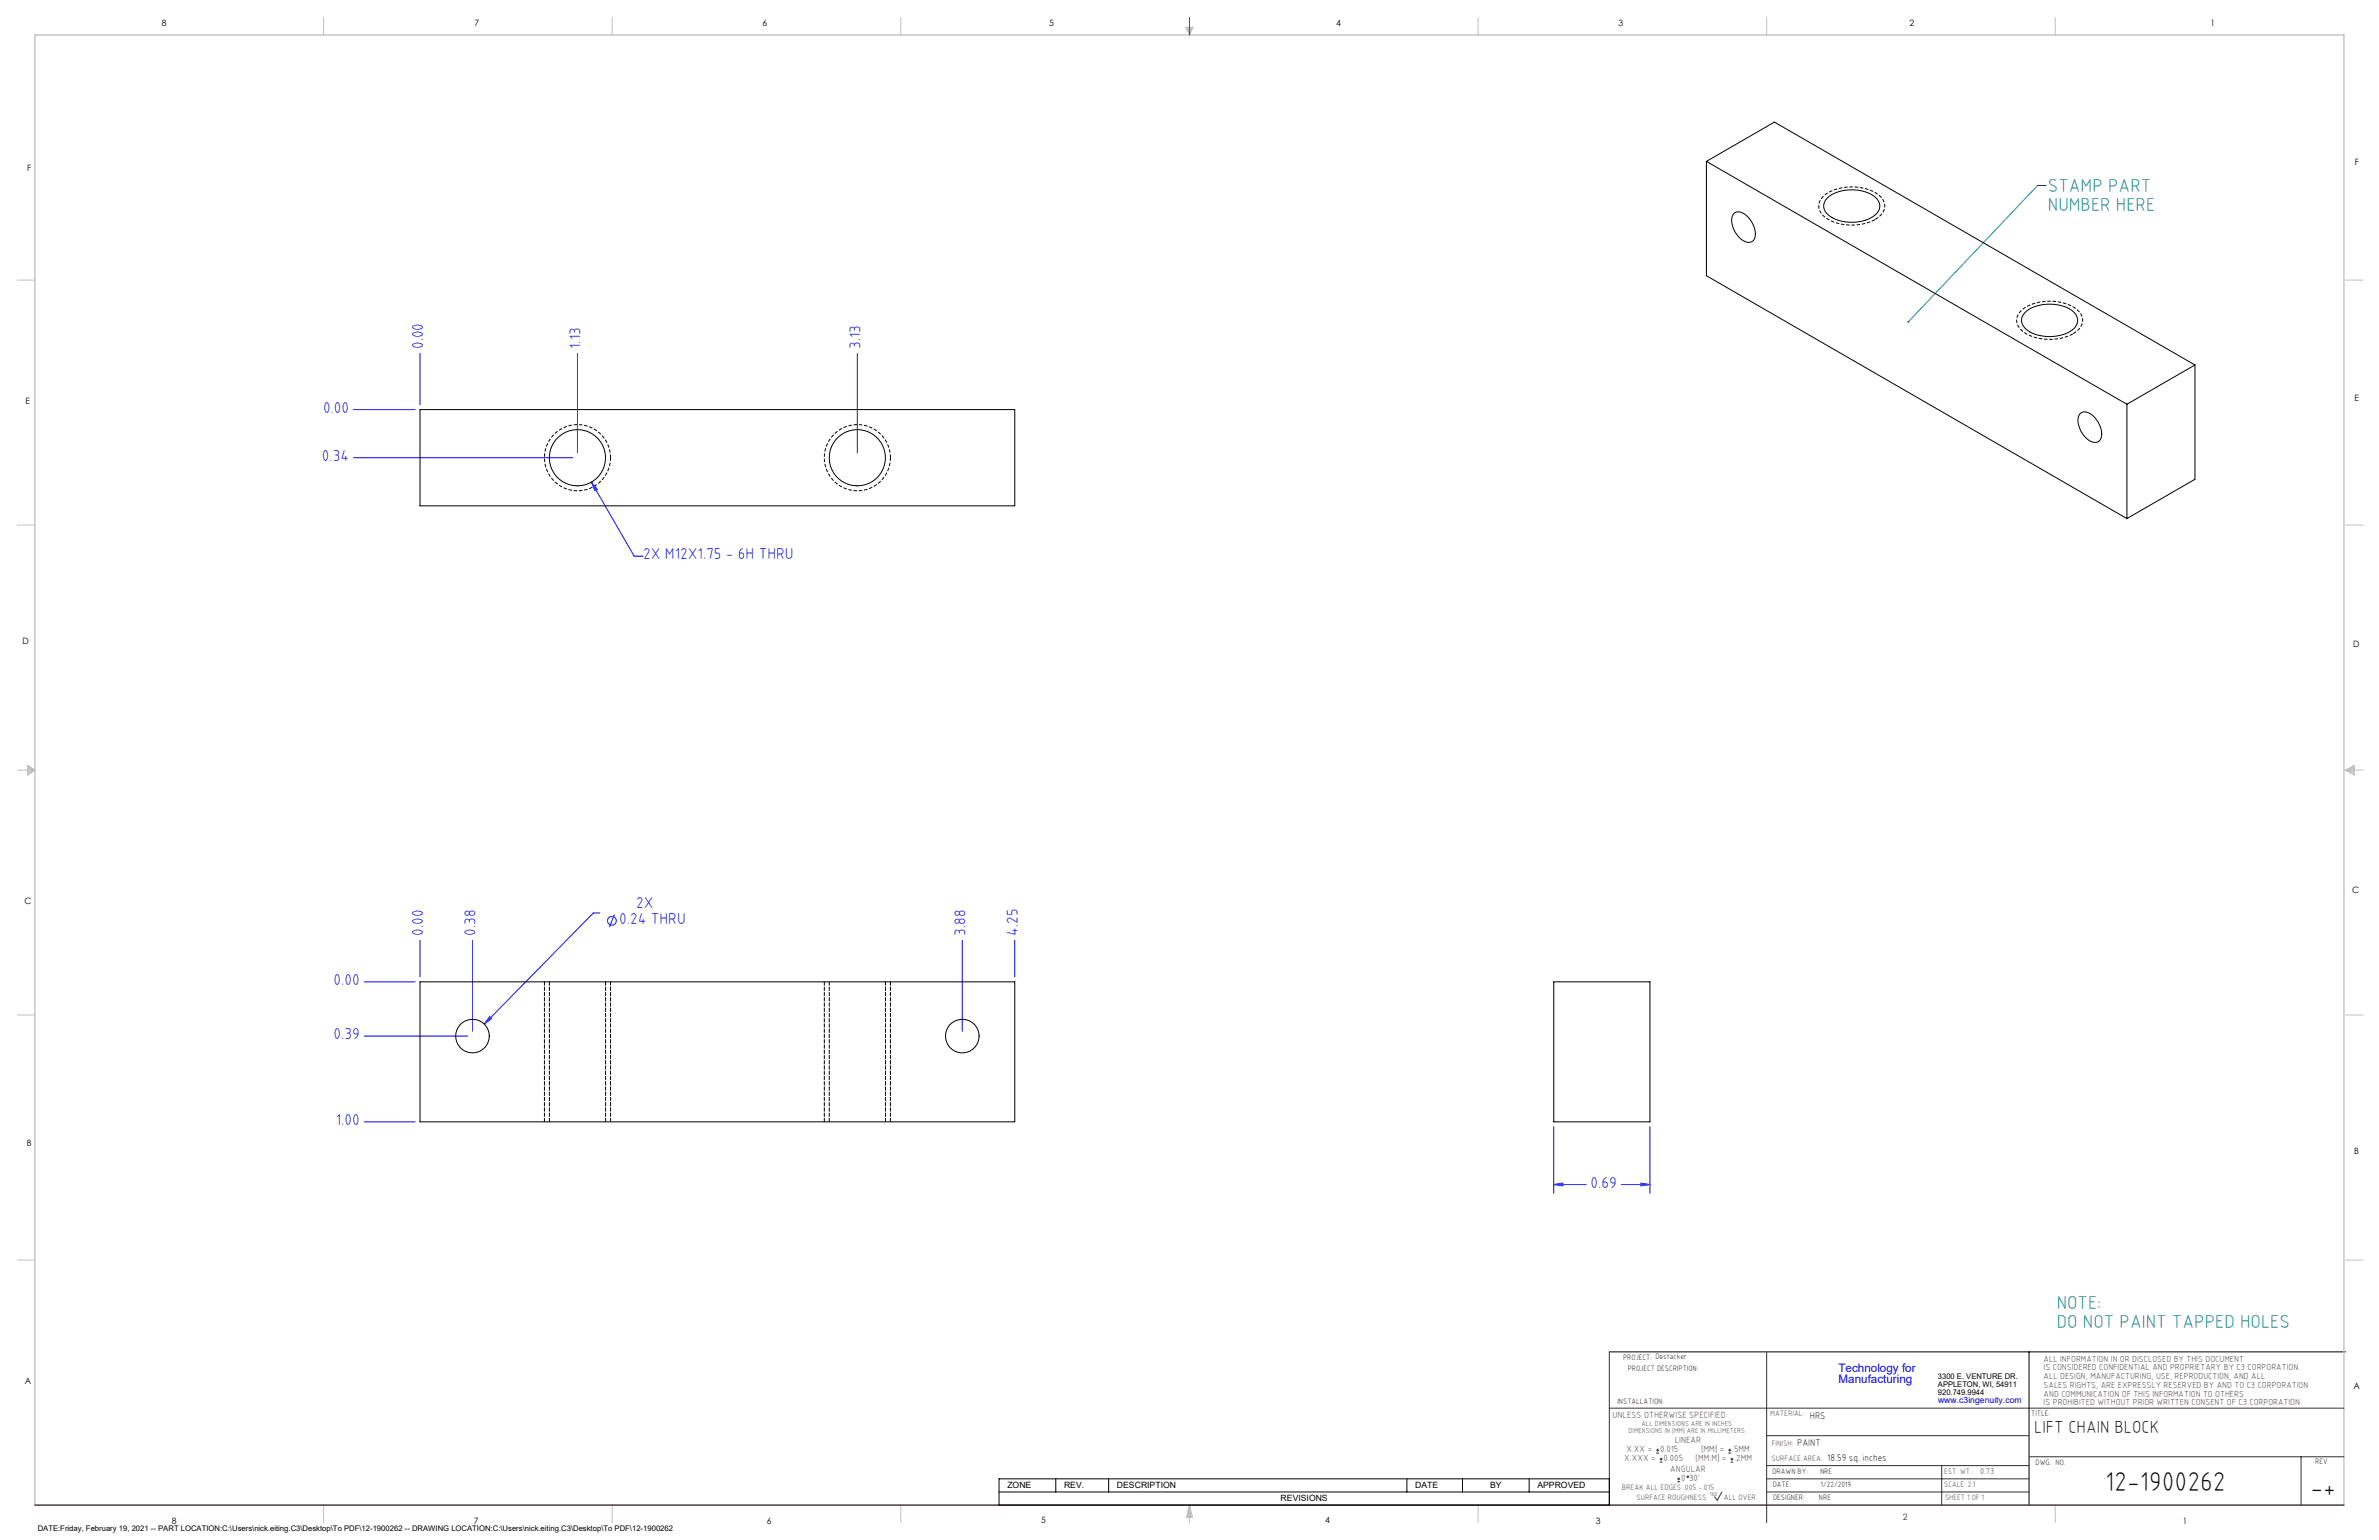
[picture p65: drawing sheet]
<svg xmlns="http://www.w3.org/2000/svg" width="864mm" height="559mm" viewBox="0 0 864 559" stroke-linecap="round" stroke-linejoin="round" font-family="sans-serif">
<defs><g id="words">
<g font-size="9.9">
<text x="764.2" y="541.1">12-1900262</text>
<text x="838.7" y="543.2">-+</text>
</g>
<g font-size="6.8" fill="#008080">
<text x="743.4" y="69.6">STAMP PART</text>
<text x="743.4" y="76.4">NUMBER HERE</text>
<text x="746.6" y="474.9">NOTE:</text>
<text x="746.6" y="481.7">DO NOT PAINT TAPPED HOLES</text>
</g>
<text font-size="6.3" x="738.4" y="519.9">LIFT CHAIN BLOCK</text>
<g font-size="5.7" fill="#00f">
<text x="153.6" y="126.7" transform="rotate(-90 153.6 126.7)">0.00</text>
<text x="210.8" y="126.7" transform="rotate(-90 210.8 126.7)">1.13</text>
<text x="312.4" y="126.7" transform="rotate(-90 312.4 126.7)">3.13</text>
<text x="117.3" y="149.7">0.00</text>
<text x="116.9" y="167.2">0.34</text>
<text x="233.4" y="202.9">2X M12X1.75 - 6H THRU</text>
<text x="231" y="329.6">2X</text>
<text x="224.8" y="335.2">0.24 THRU</text>
<text x="153.6" y="339.6" transform="rotate(-90 153.6 339.6)">0.00</text>
<text x="172.7" y="339.6" transform="rotate(-90 172.7 339.6)">0.38</text>
<text x="350.5" y="339.6" transform="rotate(-90 350.5 339.6)">3.88</text>
<text x="369.5" y="339.6" transform="rotate(-90 369.5 339.6)">4.25</text>
<text x="121.1" y="357.4">0.00</text>
<text x="121.1" y="377.1">0.39</text>
<text x="121.9" y="408.2">1.00</text>
<text x="577.4" y="430.9">0.69</text>
</g>
<g font-size="4.2" fill="#00f">
<text x="667.4" y="497.7">Technology for</text>
<text x="667.4" y="502">Manufacturing</text>
</g>
<g font-size="3.5">
<text x="657" y="514.9">HRS</text>
<text x="652.4" y="524.7">PAINT</text>
<text x="663.3" y="530.1">18.59 sq. inches</text>
</g>
<g font-size="3.3" fill="#382c30">
<text x="585.4" y="514.4">UNLESS OTHERWISE SPECIFIED:</text>
<text x="590.4" y="526.8">X.XX =</text>
<text x="602.6" y="526.8">0.015</text>
<text x="608" y="523.6">LINEAR</text>
<text x="617.5" y="526.8">[MM] =</text>
<text x="628.8" y="526.8">.5MM</text>
<text x="589.6" y="530.1">X.XXX =</text>
<text x="603.9" y="530.1">0.005</text>
<text x="606.3" y="534">ANGULAR</text>
<text x="615.5" y="530.1">[MM.M] =</text>
<text x="629.6" y="530.1">.2MM</text>
<text x="610.3" y="537.3">0</text>
<text x="613.2" y="537.3">30'</text>
</g>
<g font-size="3.2">
<text x="58.8" y="9.6">8</text>
<text x="172.3" y="9.5">7</text>
<text x="276.8" y="9.5">6</text>
<text x="380.9" y="9.6">5</text>
<text x="485" y="9.5">4</text>
<text x="587.5" y="9.5">3</text>
<text x="693.1" y="9.5">2</text>
<text x="802.4" y="9.5">1</text>
<text x="854.9" y="59.8">F</text>
<text x="9.9" y="62">F</text>
<text x="9.3" y="146.5">E</text>
<text x="854.7" y="145.5">E</text>
<text x="8.2" y="233.6">D</text>
<text x="854.3" y="234.9">D</text>
<text x="8.9" y="328.1">C</text>
<text x="853.9" y="324.1">C</text>
<text x="9.7" y="415.8">B</text>
<text x="854.6" y="418.6">B</text>
<text x="9" y="502">A</text>
<text x="854.3" y="503.9">A</text>
<text x="62.3" y="552.9">8</text>
<text x="172" y="552.9">7</text>
<text x="278.3" y="552.9">6</text>
<text x="377.9" y="552.8">5</text>
<text x="481" y="552.8">4</text>
<text x="579.3" y="552.8">3</text>
<text x="792.4" y="552.8">1</text>
</g>
<g font-size="3.2" fill="#382c30">
<text x="741.9" y="494.1">ALL INFORMATION IN OR DISCLOSED BY THIS DOCUMENT</text>
<text x="741.9" y="497.3">IS CONSIDERED CONFIDENTIAL AND PROPRIETARY BY C3 CORPORATION.</text>
<text x="741.9" y="500.4">ALL DESIGN, MANUFACTURING, USE, REPRODUCTION, AND ALL</text>
<text x="741.9" y="503.6">SALES RIGHTS, ARE EXPRESSLY RESERVED BY AND TO C3 CORPORATION</text>
<text x="741.9" y="506.8">AND COMMUNICATION OF THIS INFORMATION TO OTHERS</text>
<text x="741.9" y="510">IS PROHIBITED WITHOUT PRIOR WRITTEN CONSENT OF C3 CORPORATION</text>
<text x="718.8" y="534.7">0.73</text>
<text x="690.7" y="551.6">2</text>
</g>
<text font-size="3.1" fill="#00f" x="703.5" y="509.2">www.c3ingenuity.com</text>
<g font-size="3.1">
<text x="365.7" y="540">ZONE</text>
<text x="386.3" y="540">REV.</text>
<text x="405.5" y="540">DESCRIPTION</text>
<text x="464.9" y="544.8">REVISIONS</text>
<text x="513.7" y="540">DATE</text>
<text x="540.9" y="540">BY</text>
<text x="558.1" y="540">APPROVED</text>
</g>
<g font-size="2.8">
<text x="589.2" y="493.3">PROJECT: Destacker</text>
<text x="590.9" y="497.3">PROJECT DESCRIPTION:</text>
<text x="703.5" y="500.5">3300 E. VENTURE DR.</text>
<text x="703.5" y="503.3">APPLETON, WI, 54911</text>
<text x="587.1" y="509.6">INSTALLATION:</text>
<text x="703.5" y="506.2">920.749.9944</text>
<text x="737.3" y="513.8">TITLE:</text>
<text x="738.9" y="531.5">DWG. NO.</text>
<text x="840.5" y="531.3">REV</text>
<text x="643.4" y="534.9">DRAWN BY:</text>
<text x="643.5" y="539.7">DATE:</text>
<text x="660.7" y="534.7">NRE</text>
<text x="660.9" y="539.6">1/22/2019</text>
<text x="643.6" y="544.4">DESIGNER:</text>
<text x="660.3" y="544.3">NRE</text>
<text x="13.7" y="555.5">DATE:Friday, February 19, 2021 -- PART LOCATION:C:\Users\nick.eiting.C3\Desktop\To PDF\12-1900262 -- DRAWING LOCATION:C:\Users\nick.eiting.C3\Desktop\To PDF\12-1900262</text>
</g>
<g font-size="2.8" fill="#382c30">
<text x="642.6" y="513.8">MATERIAL:</text>
<text x="643.2" y="524.8">FINISH:</text>
<text x="643.1" y="530.1">SURFACE AREA:</text>
<text x="705.7" y="534.7">EST. WT.:</text>
<text x="705.7" y="539.7">SCALE: 2:1</text>
<text x="588.8" y="540.5">BREAK ALL EDGES .005 -.015</text>
<text x="594" y="544.2">SURFACE ROUGHNESS</text>
<text x="625.8" y="544.2">ALL OVER</text>
<text x="706.1" y="544.4">SHEET 1 OF 1</text>
</g>
<g font-size="2.5" fill="#382c30">
<text x="591.2" y="520.1">DIMENSIONS IN [MM] ARE IN MILLIMETERS</text>
<text x="595.9" y="517.3">ALL DIMENSIONS ARE IN INCHES</text>
</g>
<text font-size="2.2" fill="#382c30" x="620.6" y="542.9">160</text>
</g></defs>
<path d="M584.2 490.5h267.3M736.6 490.5v55.6M362.7 536.6h221.5v9.5h-221.5zM383.3 536.6v4.8M402.4 536.6v4.8M510.7 536.6v4.8M530.9 536.6v4.8M555.1 536.6v4.8M362.7 541.4h221.5" fill="none" stroke="#000" stroke-width=".36"/>
<g fill="none" stroke="#c0c0c0" stroke-width=".36">
<path d="M117.5 6.4v6.3M222.2 6.4v6.3M327 6.4v6.3M430.4 9.9h2.7l-1.3 2.8zM430.9 9.9l.9 2.8M431.2 9.9l.6 2.8M432.1 9.9l-.3 2.8M432.6 9.9l-.8 2.8M536.6 6.4v6.3M641.3 6.4v6.3M746.1 6.4v6.3M6.3 101.6h6.4"/>
<path d="M851.5 101.6h6.3M6.3 190.5h6.4M851.5 190.5h6.3M6.3 279.4h6.4M10.1 277.7l2.6 1.7-2.6 1.9zM10.1 278.2l2.6 1.2M10.1 278.8l2.6 .6M12.7 279.4l-2.6 1.2M12.7 279.4l-2.6 .5M851.5 279.4h6.3M851.5 279.4l3.1 .5M851.5 279.4l3.1 1.2"/>
<path d="M851.5 279.4l3.1-1.7v3.6zM854.6 278.8l-3.1 .6M854.6 278.2l-3.1 1.2M6.3 368.3h6.4M851.5 368.3h6.3M6.3 457.2h6.4M851.5 457.2h6.3M117.5 546.1v6.4M222.2 546.1v6.4M327 546.1v6.4M431.8 546.1v6.4M431.8 546.1l1.1 4.5h-2.2z"/>
<path d="M431.8 546.1l.6 4.5M431.8 546.1l-.9 4.5M431.8 546.1l-.4 4.5M431.8 546.1l.3 4.5M536.6 546.1v6.4M746.1 546.1v6.4"/>
</g>
<path d="M12.7 546.1v-533.4h838.2v533.4" fill="none" stroke="#c0c0c0" stroke-width=".5"/>
<g fill="none" stroke="#00f" stroke-width=".36">
<path d="M431.8 6.4v6.3M152.5 128.3v18.6M209.6 128.3v36M311.2 128.3v36M128.3 148.6h22.4M128.3 166.1h79.6M214.7 174.9l2.1 2.7-.9 .4zM214.7 174.9l15.5 26.9h3.2M217.8 331.3h-2.4l-39.6 40.3M223 331.9l-1.8 4.5M132.2 356.3h18.5M152.5 341.2v13.3"/>
<path d="M171.5 341.2v33M349.3 341.2v33M368.4 341.2v13.3M132.2 376h37.6M177.7 368.9l.8 .7-2.7 2zM132.2 407.1h18.5M564 408.8v24.2M598.9 408.8v24.2M564 429.8l3.3-.5v1zM564 429.8h11.8M588.5 429.8h10.4M595.7 429.3l3.2 .5-3.2 .5z"/>
<circle cx="222.1" cy="334.1" r="1.59"/>
</g>
<path d="M584.2 490.5v55.6M641.3 490.7v61.8M584.2 511h266.7M641.3 520.9h95.3M641.3 531.8h95.3M641.3 536.6h95.3M704.8 531.8v14.3M736.6 528.6h114.3M835.3 528.6v17.5M625.1 541.4l-1.7 2.9-1-1.2M641.3 541.4h95.3" fill="none" stroke="#382c30" stroke-width=".36"/>
<path d="M12.7 546.1h838.2" fill="none" stroke="#382c30" stroke-width=".5"/>
<path d="M680.7 79.7a17.9 17.9 0 0 1-18.8-1.4 4.8 4.8 0 0 1 1.3-8.1 18.1 18.1 0 0 1 18.8 .6 4.8 4.8 0 0 1-.2 8.1l-1.1 .8M752.5 121.1a17.9 17.9 0 0 1-18.7-1.3 4.8 4.8 0 0 1 1.2-8.1 18.1 18.1 0 0 1 18.9 .6 4.8 4.8 0 0 1-.3 8.1l-1.1 .7" fill="none" stroke="#000" stroke-width=".36" stroke-dasharray="1.3 .6" stroke-dashoffset="-.1" stroke-linecap="butt"/>
<path d="M221.6 166.1a12 12 0 0 0-17.7-10.6 12 12 0 0 0-.8 20.6 12 12 0 0 0 18.5-9v-1M323.2 166.1a12 12 0 0 0-17.7-10.6 12 12 0 0 0-.8 20.6 12 12 0 0 0 18.5-9v-1" fill="none" stroke="#000" stroke-width=".36" stroke-dasharray="1.3 .6" stroke-dashoffset=".1" stroke-linecap="butt"/>
<path d="M197.6 356.2v50.8M299.2 356.2v50.8M221.6 407v-50.8M323.2 407v-50.8" fill="none" stroke="#000" stroke-width=".36" stroke-dasharray="1.3 .6"/>
<path d="M742.8 67.3h-3.1l-47 49.5" fill="none" stroke="#008080" stroke-width=".36"/>
<path d="M692.5 116.5a.34 .34 0 0 1 .5 .1 .34 .34 0 0 1 0 .4 .34 .34 0 0 1-.5 .1l.2-.3-.3 .2z" fill="#008080"/>
<path d="M177.7 368.9l-1.9 2.7 2.7-2zM214.7 174.9l1.2 3.1 .9-.4zM564 429.8l3.3-.5v1zM595.7 429.3l3.2 .5-3.2 .5z" fill="#00f"/>
<g fill="none" stroke="#000" stroke-width=".36">
<path d="M619.4 58.6l152.7 88.1M619.4 58.6l24.7-14.3 152.7 88.1M619.4 58.6v41.4l152.7 88.2M629.2 77.7a3.2 3.2 0 0 1 4.9 .6 8.6 8.6 0 0 1 2.8 8.2 2.68 2.68 0 0 1-4.4 .6 8.7 8.7 0 0 1-3.6-8.8zM663.3 71.9a14.6 14.6 0 0 1 17.8 0 4 4 0 0 1-.7 6.4 14.8 14.8 0 0 1-17.1-.7 3.8 3.8 0 0 1 0-5.7zM735.1 113.4a14.7 14.7 0 0 1 17.9 0 4 4 0 0 1-.8 6.4 14.8 14.8 0 0 1-17.1-.7 3.8 3.8 0 0 1 0-5.7zM796.8 132.4v41.5l-24.7 14.3M796.8 132.4l-24.7 14.3M152.5 148.6h215.9v35h-215.9zM755.4 149.8a4.8 4.8 0 0 1 5.8 2.7 6.6 6.6 0 0 1 1.1 7.2 3.2 3.2 0 0 1-4.9-.6 8.7 8.7 0 0 1-2.8-8.2zM772.1 146.7v41.5M152.5 356.3h215.9v50.8h-215.9z"/>
<path d="M564 356.3h34.9v50.8h-34.9z"/>
<circle cx="209.6" cy="166.1" r="10.2"/>
<circle cx="311.2" cy="166.1" r="10.2"/>
<circle cx="171.5" cy="375.9" r="6.1"/>
<circle cx="349.3" cy="375.9" r="6.1"/>
</g>
<path d="M199.4 356.2v50.8M301 356.2v50.8M219.8 407v-50.8M321.4 407v-50.8" fill="none" stroke="#000" stroke-width=".36" stroke-dasharray="1.3 .6"/>
<g fill="none" stroke="#382c30" stroke-width=".36">
<path d="M601.2 527.3h1.1M601.2 526.2h1.1M601.7 525.7v1M602.5 530.5h1M602.5 529.5h1M603 529v1M608.9 537.7h1M608.9 536.6h1M609.4 536.1v1.1M627.4 527.3h1M627.4 526.2h1M627.9 525.7v1"/>
<path d="M628.2 530.5h1M628.2 529.5h1M628.7 529v1"/>
<circle cx="612.7" cy="535.9" r=".27"/>
</g>
<use href="#words"/>
</svg>
